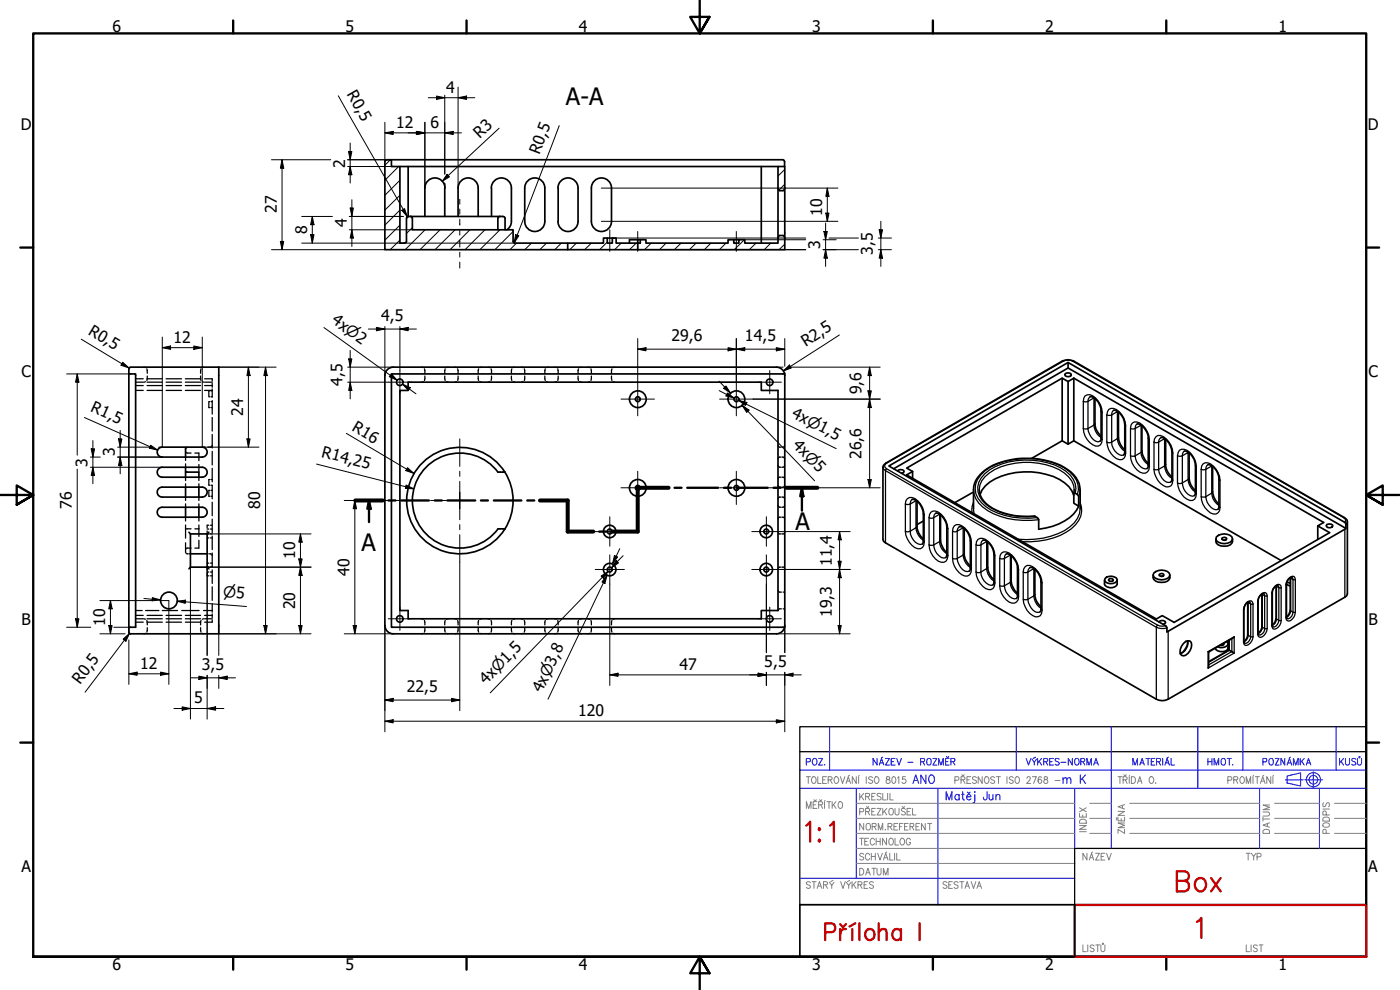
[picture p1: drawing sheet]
<svg xmlns="http://www.w3.org/2000/svg" width="420mm" height="297mm" viewBox="0 0 420 297" stroke-linecap="round" stroke-linejoin="round" font-family="sans-serif">
<defs><g id="words">
<g font-size="7.2">
<text x="169.8" y="31.4">A-A</text>
<text x="238.8" y="159.1">A</text>
<text x="108.5" y="165.4">A</text>
</g>
<g font-size="4.8">
<text x="33.7" y="9.6">6</text>
<text x="103.7" y="9.6">5</text>
<text x="173.7" y="9.6">4</text>
<text x="243.7" y="9.6">3</text>
<text x="313.7" y="9.6">2</text>
<text x="383.7" y="9.6">1</text>
<text x="103.9" y="28.2" transform="rotate(60 103.9 28.2)">R0,5</text>
<text x="133.9" y="27.8">4</text>
<text x="6.2" y="38.9">D</text>
<text x="118.9" y="38.3">12</text>
<text x="129.2" y="38.3">6</text>
<text x="144" y="41.6" transform="rotate(-43 144 41.6)">R3</text>
<text x="410.5" y="38.9">D</text>
<text x="161.9" y="46.6" transform="rotate(-69 161.9 46.6)">R0,5</text>
<text x="103.6" y="50.3" transform="rotate(-90 103.6 50.3)">2</text>
<text x="83.1" y="63.8" transform="rotate(-90 83.1 63.8)">27</text>
<text x="246.7" y="64.7" transform="rotate(-90 246.7 64.7)">10</text>
<text x="92.1" y="70.3" transform="rotate(-90 92.1 70.3)">8</text>
<text x="104.1" y="68.2" transform="rotate(-90 104.1 68.2)">4</text>
<text x="246.2" y="74.7" transform="rotate(-90 246.2 74.7)">3</text>
<text x="261.9" y="76.6" transform="rotate(-90 261.9 76.6)">3,5</text>
<text x="26.3" y="100.1" transform="rotate(31 26.3 100.1)">R0,5</text>
<text x="99.3" y="96.8" transform="rotate(36 99.3 96.8)">4x⌀2</text>
<text x="114.4" y="96.3">4,5</text>
<text x="52.1" y="102.8">12</text>
<text x="201.5" y="102.4">29,6</text>
<text x="223.6" y="102.4">14,5</text>
<text x="241.8" y="104.2" transform="rotate(-33 241.8 104.2)">R2,5</text>
<text x="6.4" y="113.1">C</text>
<text x="410.7" y="113.1">C</text>
<text x="102.7" y="115.7" transform="rotate(-90 102.7 115.7)">4,5</text>
<text x="258.6" y="118.3" transform="rotate(-90 258.6 118.3)">9,6</text>
<text x="27" y="123.4" transform="rotate(24 27 123.4)">R1,5</text>
<text x="73" y="124.8" transform="rotate(-90 73 124.8)">24</text>
<text x="237.3" y="125.2" transform="rotate(26 237.3 125.2)">4x⌀1,5</text>
<text x="105.4" y="129.1" transform="rotate(31 105.4 129.1)">R16</text>
<text x="34.5" y="137" transform="rotate(-90 34.5 137)">3</text>
<text x="96.3" y="137.1" transform="rotate(14 96.3 137.1)">R14,25</text>
<text x="237.7" y="133.7" transform="rotate(46 237.7 133.7)">4x⌀5</text>
<text x="258.6" y="137.7" transform="rotate(-90 258.6 137.7)">26,6</text>
<text x="26.3" y="140" transform="rotate(-90 26.3 140)">3</text>
<text x="21.6" y="152.8" transform="rotate(-90 21.6 152.8)">76</text>
<text x="78.1" y="152.8" transform="rotate(-90 78.1 152.8)">80</text>
<text x="88.6" y="167.8" transform="rotate(-90 88.6 167.8)">10</text>
<text x="104.9" y="172.8" transform="rotate(-90 104.9 172.8)">40</text>
<text x="249.6" y="169.8" transform="rotate(-90 249.6 169.8)">11,4</text>
<text x="88.6" y="182.8" transform="rotate(-90 88.6 182.8)">20</text>
<text x="249.6" y="185.2" transform="rotate(-90 249.6 185.2)">19,3</text>
<text x="6.4" y="187.4">B</text>
<text x="31.6" y="187.8" transform="rotate(-90 31.6 187.8)">10</text>
<text x="410.7" y="187.4">B</text>
<text x="42" y="200.6">12</text>
<text x="60.6" y="201">3,5</text>
<text x="203.9" y="201">47</text>
<text x="229.4" y="200.1">5,5</text>
<text x="24.1" y="205.6" transform="rotate(-53 24.1 205.6)">R0,5</text>
<text x="122" y="207.6">22,5</text>
<text x="145.9" y="205.7" transform="rotate(-46 145.9 205.7)">4x⌀1,5</text>
<text x="162.6" y="208.1" transform="rotate(-65 162.6 208.1)">4x⌀3,8</text>
<text x="58.2" y="211">5</text>
<text x="173.5" y="214.8">120</text>
<text x="6.4" y="261.7">A</text>
<text x="410.7" y="261.7">A</text>
<text x="33.7" y="290.9">6</text>
<text x="103.7" y="290.9">5</text>
<text x="173.7" y="290.9">4</text>
<text x="243.7" y="290.9">3</text>
<text x="313.7" y="290.9">2</text>
<text x="383.7" y="290.9">1</text>
</g>
<text font-size="4.6" x="66.9" y="179" transform="rotate(4 66.9 179)">⌀5</text>
</g></defs>
<g fill="none" stroke="#000" stroke-width=".3">
<path d="M117.2 47.9l-1.7 1.7M119.6 50l-4.1 4.1M120 58.6l-4.5 4.4M120 54.1l-4.5 4.5M235.5 55.3l-1.8 1.8M235.5 50.8l-2 2M120 72.1l-2.9 2.8M120 67.5l-4.5 4.6M120 63l-4.5 4.5M122.6 64.9l-.6 .6M123.8 68.3l-1.8 1.7M127.6 68.9l-6 6"/>
<path d="M132.1 68.9l-6.1 6M136.6 68.9l-6 6M141 68.9l-5.9 6M145.5 68.9l-5.9 6M150.1 68.9l-6.1 6M154 69.5l-5.5 5.4M155 72.9l-2 2M159.5 72.9l-2 2M164 72.9l-2 2M168.5 72.9l-2 2M173 72.9l-2 2M177.5 72.9l-2 2"/>
<path d="M182.2 72.6l-2.2 2.3M186.4 72.9l-1.9 2M190.9 72.9l-2 2M195.5 72.9l-2.1 2M199.9 72.9l-2 2M204.4 72.9l-2 2M208.9 72.9l-2 2M213.4 72.9l-2 2M217.9 72.9l-2 2M218.9 71.9l-.4 .4M223.4 71.9l-3.1 3M226.9 72.9l-2 2"/>
<path d="M231.3 72.9l-1.9 2M235.5 73.3l-1.7 1.6"/>
</g>
<g fill="none" stroke="#000" stroke-width=".38">
<path d="M40.7 117.1h2.3M40.7 114.7h2.3M40.7 115.7h2.3M40.7 113.7h2.3M43.2 110.2l.5 .1M43.7 114.5l-.5 .2M44.1 110.7l.1 1.3M44.1 117.1h4.6M44.1 114.7h4.6M44.1 115.7h4.6M44.1 113.7h4.6M44.2 112.8l-.1 1.4"/>
<path d="M49.8 117.1h4.7M49.8 114.7h4.7M49.8 115.7h4.7M49.8 113.7h4.7M55.6 117.1h4.6M55.6 114.7h4.6M55.6 115.7h4.6M55.6 113.7h4.6M60.2 113.7l.1 .5M60.2 112.8v.9M60.3 110.7l-.1 1.3M60.7 114.5l.5 .2"/>
<path d="M61.2 110.2l-.5 .1M61.4 113.7h2.3v.6M61.4 117.1h2.3M61.4 114.7h2.3M61.4 115.7h2.3M62.7 119h.3M63 117.3h-.3v1.6M63.4 119h.3M63.4 117.3h.3M63.7 116.7v2.5M63.7 115v1.2M126.5 110.2l.5 .1"/>
<path d="M127 114.5l-.5 .2M127.4 110.7l.1 1.3M127.5 112.8l-.1 1.4M133.5 112.8l.1 1.4M133.6 110.7l-.1 1.3M134 114.5l.5 .2M134.5 110.2l-.5 .1M136.5 110.2l.5 .1M137 114.5l-.5 .2M137.4 110.7l.1 1.3M137.5 112.8l-.1 1.4M143.5 112.8l.1 1.4"/>
<path d="M143.6 110.7l-.1 1.3M144 114.5l.5 .2M144.5 110.2l-.5 .1M146.5 110.2l.5 .1M147 114.5l-.5 .2M147.4 110.7l.1 1.3M147.5 112.8l-.1 1.4M153.5 112.8l.1 1.4M153.6 110.7l-.1 1.3M154 114.5l.5 .2M154.5 110.2l-.5 .1M156.5 110.2l.5 .1"/>
<path d="M157 114.5l-.5 .2M157.4 110.7l.1 1.3M157.5 112.8l-.1 1.4M163.5 112.8l.1 1.4M163.6 110.7l-.1 1.3M164 114.5l.5 .2M164.5 110.2l-.5 .1M166.5 110.2l.5 .1M167 114.5l-.5 .2M167.4 110.7l.1 1.3M167.5 112.8l-.1 1.4M173.5 112.8l.1 1.4"/>
<path d="M173.6 110.7l-.1 1.3M174 114.5l.5 .2M174.5 110.2l-.5 .1M176.5 110.2l.5 .1M177 114.5l-.5 .2M177.4 110.7l.1 1.3M177.5 112.8l-.1 1.4M183.5 112.8l.1 1.4M183.6 110.7l-.1 1.3M184 114.5l.5 .2M184.5 110.2l-.5 .1M55.7 137.1v1.1"/>
<path d="M55.7 139.2v1M55.7 135.4l.1 .3M55.9 135.8l1.4 .1M58.5 135.9h1.2v2.3M59.7 139.4v2.3M60.7 134.2h.8M62.7 120.6v1.7h.3M62.7 120.5h.3M63.4 120.5h.3M63.4 122.3h.3M63.4 134.1l-1 .1M63.7 133.7l-.1 .2"/>
<path d="M63.7 120.2v4.1M63.7 125.3v4M63.7 130.4v4M63.7 135.4v4.1M233.5 139.7l.1 .2M233.5 133.7l.1 .2M233.6 137.5l-.1 .2M233.7 134.1l.6 .1M234.3 137.1l-.6 .2M234.6 137.1l.6 .2M235.2 134.1l-.6 .1M235.4 137.5l.1 .2"/>
<path d="M235.5 133.7l-.1 .2M235.5 139.7l-.1 .2M55.7 158.7h.1M55.7 143.2v1M55.7 145.1v1.1M55.7 149.1v1.1M55.7 151.2v1M55.7 155.2v1.1M55.7 157.5v4M56 158.7h1.3M58.5 158.7h1.2M59.7 143.2v1"/>
<path d="M59.7 145.1v1.1M59.7 149.1v1.1M59.7 151.2v1M59.7 155.2v1.1M59.7 157.5v3.5M62.2 159.3v.9h.5M62.2 158.7h.5M62.7 147.2v1.7h.3M62.7 147.1h.3M62.7 157.6h-.5v.8M63 143.9h-.3v1.6l.3 .1M63.2 158.7h.5"/>
<path d="M63.2 157.6h.5M63.4 145.6h.3v4.1M63.4 147.1h.3M63.4 148.9h.3M63.4 143.9h.3M63.7 140.5v4.1M63.7 150.7v4M63.7 155.8v4M233.5 159.7l.1 .2M233.5 151.7l.1 .2M233.5 145.7l.1 .2M233.6 143.4l-.1 .3"/>
<path d="M233.6 155.4l-.1 .3M233.6 149.5l-.1 .2M233.7 140.1l.6 .1M233.7 152.1l.6 .1M233.7 146.1l.6 .1M234.3 143.2h-.6M234.3 155.2h-.6M234.3 149.1l-.6 .2M234.6 149.1l.6 .2M234.6 143.2h.6M234.6 155.2h.6M235.2 146.1l-.6 .1"/>
<path d="M235.2 140.1l-.6 .1M235.2 152.1l-.6 .1M235.4 149.5l.1 .2M235.4 143.4l.1 .3M235.4 155.4l.1 .3M235.5 159.7v.2M235.5 145.7l-.1 .2M235.5 151.7l-.1 .2M55.7 162.9l.1 3M55.8 164.7l-.1 .2M55.9 166.1l.6 .1M56.8 166.2h.3"/>
<path d="M57.3 164.5h-1.4M59.7 162.1v2.4h-1.2M62.2 170.2v.9M62.2 171.9v.9h.5M62.2 161.4h.5M62.2 171.6h.5M62.2 170.1h.5M62.2 169h.5M62.2 166.2h.3M62.9 166.2l.5 .1M63.2 160.2h.5M63.2 161.4h.5"/>
<path d="M63.2 171.6h.5M63.2 170.1h.5M63.2 172.8h.5M63.2 169h.5M63.6 166.4l.1 .3M63.7 160.8v4.1M63.7 165.9v4.1M63.7 171v4.1M63.7 176.1v4M233.5 177.2l.1 .2M233.6 170.4l-.1 .3M233.7 160.1l.6 .1"/>
<path d="M233.7 177.6l.8 .1M234.3 170.2h-.6M234.6 170.2h.7M235 177.7h.5M235.3 160.1l-.7 .1M235.5 170.4v.3M40.7 183.2h2M40.7 185.7h2.3M40.7 186.7h2.3M40.7 184.6h2.3M43.2 185.7l.5 .1M43.7 190l-.5 .2"/>
<path d="M43.7 183.2h4M44.1 186.2l.1 1.3M44.1 185.7h4.6M44.1 186.7h4.6M44.1 184.6h4.6M44.2 188.3l-.1 1.4M48.7 183.2h4.6M49.8 185.7h4.7M49.8 186.7h4.7M49.8 184.6h4.7M54.5 183.2h5.3M55.6 185.7h4.6"/>
<path d="M55.6 186.7h4.6M55.6 184.6h4.6M60.2 188.3l.1 1.4M60.2 186.7v.8M60.3 186.2l-.1 .5M60.7 190l.5 .2M61.1 183.2h2.6M61.2 185.7l-.5 .1M61.4 185.7h2.3M61.4 184.6h2.3M63.7 181.2v2.5M63.7 184.2v1.1"/>
<path d="M63.7 186v.7h-2.3M126.5 185.7l.5 .1M127 190l-.5 .2M127.4 186.2l.1 1.3M127.5 188.3l-.1 1.4M133.5 188.3l.1 1.4M133.6 186.2l-.1 1.3M134 190l.5 .2M134.5 185.7l-.5 .1M136.5 185.7l.5 .1M137 190l-.5 .2M137.4 186.2l.1 1.3"/>
<path d="M137.5 188.3l-.1 1.4M143.5 188.3l.1 1.4M143.6 186.2l-.1 1.3M144 190l.5 .2M144.5 185.7l-.5 .1M146.5 185.7l.5 .1M147 190l-.5 .2M147.4 186.2l.1 1.3M147.5 188.3l-.1 1.4M153.5 188.3l.1 1.4M153.6 186.2l-.1 1.3M154 190l.5 .2"/>
<path d="M154.5 185.7l-.5 .1M156.5 185.7l.5 .1M157 190l-.5 .2M157.4 186.2l.1 1.3M157.5 188.3l-.1 1.4M163.5 188.3l.1 1.4M163.6 186.2l-.1 1.3M164 190l.5 .2M164.5 185.7l-.5 .1M166.5 185.7l.5 .1M167 190l-.5 .2M167.4 186.2l.1 1.3"/>
<path d="M167.5 188.3l-.1 1.4M173.5 188.3l.1 1.4M173.6 186.2l-.1 1.3M174 190l.5 .2M174.5 185.7l-.5 .1M176.5 185.7l.5 .1M177 190l-.5 .2M177.4 186.2l.1 1.3M177.5 188.3l-.1 1.4M183.5 188.3l.1 1.4M183.6 186.2l-.1 1.3M184 190l.5 .2"/>
<path d="M184.5 185.7l-.5 .1M233.6 182.9l-.1 .3M234.5 182.7h-.8M235 182.7h.5"/>
</g>
<g fill="none" stroke="#000" stroke-width=".51">
<path d="M116 48l-.5 .5v26.4h54.9M116 47.9h1.5v2.1h2.5v22.9h1.5M117.5 47.9h117.4l.6 .5v1.6M120 50h113.5M122.5 50v14.9M133.5 56.4v8.5M133.5 56.4a3 3 0 0 0-3-3 3 3 0 0 0-3 3v8.5M147.4 56.4a3 3 0 0 1 3.1-3 3 3 0 0 1 3 3v10M147.5 56.4v8.5M167.4 56.4a3 3 0 0 1 3.1-3 3 3 0 0 1 3 3v10M167.5 56.4v10M228.5 50v22.9"/>
<path d="M233.5 56.4v-6.4h2v6.4M233.5 56.4l.5 .8h1l.5-.8M233.5 56.4v15.1M235.5 56.4v15.1M122 65.5v6.9l-.5 .5M122.5 64.9h28.4l.5 .2 .2 .4v3.4M122.5 64.9l-.5 .5M123.2 64.9l.5 .5M123.8 65.5v3.4h30.2v3.5l.5 .5M137.5 64.9v-8.5a3 3 0 0 1 3-3 3 3 0 0 1 3 3v8.5M150.1 64.9l-.5 .2-.2 .4v3.4M153.5 66.4l-.4 1.5-1 1.1"/>
<path d="M154.5 72.9h15.9M157.5 66.4v-10a3 3 0 0 1 3-3 3 3 0 0 1 3 3v10M157.5 66.4a3 3 0 0 0 3 3.1 3 3 0 0 0 3-3.1M167.4 66.4a3 3 0 0 0 3.1 3.1 3 3 0 0 0 3-3.1M177.5 66.4v-10a3 3 0 0 1 3-3 3 3 0 0 1 3 3v10M177.5 66.4a3 3 0 0 0 3 3.1 3 3 0 0 0 3-3.1M182.2 71.4h1.6M191.4 71.9v3M192.2 71.9h-3.3v1M220.2 71.9h1.5M233.5 71.5v1.4h-10v-1h-1.8v1h-1.5v-1h-1.7v1h-24.6v-1h-1.7v1h-7.3v-1.5h-1.1v1.5h-1.6v-1.5h-1.1v1.5h-10.7v2h21M233.5 71.5l.1-.5 .4-.3h1l.4 .3 .1 .5"/>
<path d="M235.5 71.5v3.4h-44.1M38.7 112.2v76M39.2 110.2h26.5v80h-26.6l-.4-.3v-1.7h2v-76h-2v-1.5l.4-.5M122.5 114.7h106v2.4h5v66.1h-5v2.5h-106v-2.5h-2.5v-66.1h2.5zM233 110.2h-115a2.51 2.51 0 0 0-2.5 2.5v75M233 110.2a2.51 2.51 0 0 1 2.5 2M235.5 112.2h-118v76h118M235.5 112.2v75.5M318.8 113.5v18.8M319.8 112.1l1.2-.2 .4 .3 .1 .4a1.17 1.17 0 0 1-2-.2zM320.5 108.8v1.6M320.5 114.5v18.8"/>
<path d="M322.3 113.5l-1.8 1-1.7-1-46.7 26.9 1.8 1.1M322.3 113.5l75 43.3-1.8 1 3.5 2-46.6 26.9-3.6-2-1.8 1-74.9-43.2 1.8-1M322.3 113.5v18.8M327.2 119a3.2 3.2 0 0 1 2.9 2.6l.4 1.7v8.6l-.4 .5M328.6 119.6v7.6a5.2 5.2 0 0 0 1.9 3.7M47.8 134.4l.9-.2h12a1.49 1.49 0 0 1 1.5 1.5 1.49 1.49 0 0 1-1.5 1.4h-12a1.49 1.49 0 0 1-1.4-1 1.49 1.49 0 0 1 .5-1.7zM56.2 134.2l-.5 .5v2.4M265.2 139.5l.6-.5 53-30.7a3.9 3.9 0 0 1 3.4 0l81.3 47 .8 .8 .1 22.1-.2 .5-53.6 31.1a3.8 3.8 0 0 1-3.6 0l-81.8-47.4-.2-.6v-21.6zM266.8 139.8l53.7-31 83 47.9 .4 .6v1.2l-53.7 31.1v-1.2l-.4-.6zM309.6 137.5l9.2-5.2 1.7 1 1.8-1 62.2 35.9M334.2 123.1a4.1 4.1 0 0 1 3.4 4.3v8.1l-.4 1M335.7 123.6v7.6a5.2 5.2 0 0 0 1.9 3.8"/>
<path d="M341.3 127.2a4.3 4.3 0 0 1 3.3 4.2v8.6l-.3 .6M342.7 127.7v7.6a6 6 0 0 0 1.9 3.8M348.4 131.3a3.2 3.2 0 0 1 2.9 2.5l.4 1.7v8.2l-.4 .9M349.8 131.8v7.6a4.9 4.9 0 0 0 1.9 3.7M355.4 135.4a3.3 3.3 0 0 1 3 2.5l.4 1.7v8.2l-.3 .9M356.9 135.9v7.6a5 5 0 0 0 1.9 3.7M362.5 139.4a4.1 4.1 0 0 1 3.3 4.3v8.6l-.3 .5M363.9 139.9v7.7a6 6 0 0 0 1.9 3.7M47.8 140.5l.9-.3h12a1.49 1.49 0 0 1 1.5 1.5 1.49 1.49 0 0 1-1.5 1.5h-12a1.49 1.49 0 0 1-1.4-1.1 1.49 1.49 0 0 1 .5-1.6zM47.8 152.5l.9-.3h12a1.49 1.49 0 0 1 1.5 1.5 1.49 1.49 0 0 1-1.5 1.5h-12a1.49 1.49 0 0 1-1.4-1 1.49 1.49 0 0 1 .5-1.7zM47.8 146.5l.9-.3h12a1.49 1.49 0 0 1 1.5 1.4 1.49 1.49 0 0 1-1.5 1.5h-12a1.49 1.49 0 0 1-1.4-1 1.49 1.49 0 0 1 .5-1.6zM55.7 140.2v1.5h4v1.5"/>
<path d="M55.7 141.7v1.5M55.7 146.2v2.9M55.7 152.2v3M56.7 159.7l.4 .5v10M59.7 146.2v2.9M59.7 152.2v3M62.7 159.7l-.5 .5h-5.1M149.4 158.7h2.2M149.4 141.7h2.2M149.5 141.7a14.3 14.3 0 0 0-21.1-2.1 14.3 14.3 0 0 0 0 21.2 14.3 14.3 0 0 0 21.1-2.1M268.2 140.6l52.3-30.2 83.4 48.1M269.4 141.3a1.23 1.23 0 0 1 1.9 .2l-.7 .5"/>
<path d="M273.7 149.8a3.2 3.2 0 0 1 3 2.6l.4 1.7v8.1l-.3 1M273.9 141.5v2M275.2 150.4v7.6a5.2 5.2 0 0 0 1.9 3.7M277.1 156.3l-1.9 1.1M280.9 154a1.78 1.78 0 0 1 1.8 .9 5.2 5.2 0 0 1 1.5 3.3v8.2l-.4 .9M282.3 154.5v7.5a6 6 0 0 0 1.9 3.8M287.9 158a3.2 3.2 0 0 1 2.9 2.6l.4 1.6v8.7l-.3 .5M289.4 158.5v7.7a5.2 5.2 0 0 0 1.8 3.6M292.2 152.6v-5.7a8.3 8.3 0 0 1 4.7-6.7 24.9 24.9 0 0 1 22.4 0 8.2 8.2 0 0 1 4.9 6.7v5.7M292.2 147.6l-5.6 3.2M293.9 146.9a7.3 7.3 0 0 0 4.9 6.1 23 23 0 0 0 11.8 1.9l1 .7 .1 .3v2.9a16.3 16.3 0 0 0 11.4-5.7l.6-1.2M294.1 148.4a9.2 9.2 0 0 1 6.4-5.5 21.5 21.5 0 0 1 19 2l1.3 1.1 .9 1.3 .6 1.3"/>
<path d="M322.3 148l.1-.1a1.53 1.53 0 0 1 1.3 1.1v2.9l-1.4-.9zM322.4 146.9l-.1 1.2M395.5 157.8v4M398.3 157.3a1.14 1.14 0 0 1 1.7 .5 1.11 1.11 0 0 1-1.1 .6 1.11 1.11 0 0 1-.9-.7zM57.1 166.2h5.1M62.2 160.2v10h-5.1l-.4 .5M62.2 170.2l.5 .5M295 162.1a3.3 3.3 0 0 1 2.9 2.5l.4 1.8v8.1l-.3 1M296.4 162.6v7.6a5.2 5.2 0 0 0 1.9 3.8M302.1 166.2a4.3 4.3 0 0 1 3.3 4.2v8.6l-.3 .6M303.5 166.7v7.6a6 6 0 0 0 1.9 3.7M309.1 170.3a3.2 3.2 0 0 1 2.9 2.5l.4 1.7v8.6l-.3 .5"/>
<path d="M310.6 170.8v7.6a5.2 5.2 0 0 0 1.8 3.7M331.5 174v1.2a2.19 2.19 0 0 0 3.8 0v-1.2M332 173.2a2.43 2.43 0 0 1 3.3 .7 2.13 2.13 0 0 1-3.8 .3l.1-.5zM332.7 173.8a.86 .86 0 0 1 1.4 .2 .94 .94 0 0 1-1.4 .1zM346.1 172.5a1.72 1.72 0 0 0 1.6 2.2 2.79 2.79 0 0 0 3.4-1.4v-.8M346.3 171.9a3.5 3.5 0 0 1 4.6 0l.2 .6a2.44 2.44 0 0 1-3.4 1.3l-1.4-.7-.2-.6zM347.9 172.3l.9-.2 .5 .4-.2 .3-.4 .2-.8-.4zM348.4 172.9h.5M364.9 161.7a1.63 1.63 0 0 0 1.6 2.1 2.79 2.79 0 0 0 3.4-1.3v-.8M365.1 161.1a3.5 3.5 0 0 1 4.6 0l.2 .6a2.44 2.44 0 0 1-3.4 1.3l-1.4-.8zM366.7 161.5a.91 .91 0 0 1 1.5 .2 .95 .95 0 0 1-1.6 .1zM367.2 162h.5"/>
<path d="M378.7 178.2v9.8a2.55 2.55 0 0 1-1.1 2M379.3 178.1a2.1 2.1 0 0 0-1.7 2.1v9.8l.2 .5M383 175.8v9.7a2.55 2.55 0 0 1-1.2 2M383.5 175.6a2.34 2.34 0 0 0-1.7 2.2v9.8l.2 .5M386.1 175.2l1.1 .6M386.3 174.5l.9 .5M387.2 173.3v9.8a3.1 3.1 0 0 1-1.1 2M387.7 173.2a2.14 2.14 0 0 0-1.6 2.1v9.9l.2 .4M115.5 187.7a2.51 2.51 0 0 0 2.5 2.5h115M235.5 188.2a2.51 2.51 0 0 1-2.5 2M235.5 187.7v.5M347.9 186.6a1.17 1.17 0 0 1 1.9 .2l-.7 .5"/>
<path d="M355.2 193l.7-.5 1.2-.2a2.55 2.55 0 0 1-.5 3.7l-.7 .6-.7 .2-.6-.2a2.48 2.48 0 0 1 .6-3.6zM356.4 192.3a4.2 4.2 0 0 1-2.2 3.8M362.6 195.5l.1 .1M367.3 193l-.1 .5-.9 .1M368.1 192.5l.4 .4v.5a2.33 2.33 0 0 1-3.1 .6M368.6 193.2v1.2a2.02 2.02 0 0 1-3.1 .9l-.6-.4-.2-.4M368.8 192.1v3l-6.1 3.5M368.8 195.1l1.6 .8M370.4 191.1l-7.7 4.5-.1 4.9M374.5 180.7v9.7a2.31 2.31 0 0 1-1.2 2M375 180.6a2.1 2.1 0 0 0-1.7 2.1v9.8l.2 .5"/>
<circle cx="120" cy="114.7" r=".98"/>
<circle cx="191.4" cy="119.8" r=".73"/>
<circle cx="191.4" cy="119.8" r="2.51"/>
<circle cx="221" cy="119.8" r=".73"/>
<circle cx="221" cy="119.8" r="2.51"/>
<circle cx="231" cy="114.7" r=".98"/>
<circle cx="138" cy="150.2" r="16"/>
<circle cx="183" cy="159.5" r=".73"/>
<circle cx="183" cy="159.5" r="1.87"/>
<circle cx="191.4" cy="146.4" r=".73"/>
<circle cx="191.4" cy="146.4" r="2.51"/>
<circle cx="221" cy="146.4" r=".73"/>
<circle cx="221" cy="146.4" r="2.51"/>
<circle cx="230" cy="159.5" r=".73"/>
<circle cx="230" cy="159.5" r="1.87"/>
<circle cx="183" cy="170.9" r=".73"/>
<circle cx="183" cy="170.9" r="1.87"/>
<circle cx="230" cy="170.9" r=".73"/>
<circle cx="230" cy="170.9" r="1.87"/>
<circle cx="50.7" cy="180.2" r="2.51"/>
<circle cx="120" cy="185.7" r=".98"/>
<circle cx="231" cy="185.7" r=".98"/>
</g>
<g fill="none" stroke="#000" stroke-width=".38">
<path d="M318.8 108.3l.3 .1-53 30.6M319.1 108.4a3.4 3.4 0 0 1 2.8 0M321.9 108.4l81.6 46.9M322.2 108.3l-.3 .1M327.2 119l-.6 .8-.1 .6M328.3 119.3l-1.8 1.1M328.4 119.4l-.1 8.2M265.8 139h.3M266.1 139l-.6 .8 .6 .8M325.1 128.6a5.9 5.9 0 0 0 3.7 5.2 1.65 1.65 0 0 0 2-1.9M325.1 120.4a1.73 1.73 0 0 1 .8-1.8 1.73 1.73 0 0 1 2.1 .2 6.2 6.2 0 0 1 2.8 4.9M325.1 128.6h1.4a4.3 4.3 0 0 0 3.1 4l.5-.2"/>
<path d="M325.1 120.4h1.4M325.1 120.4v8.2M326.5 120.4v8.2l1.8-1M328.3 127.6a4.8 4.8 0 0 0 2.2 3.6M328.6 127.2l-.3 .4M330.5 123.3l.3 .4M330.5 131.4l.3 .5M330.8 123.7v8.2M332.2 132.6a5.9 5.9 0 0 0 3.7 5.3 1.63 1.63 0 0 0 1.9-2M332.2 124.5l.2-.9a1.66 1.66 0 0 1 2.6-.7 6.2 6.2 0 0 1 2.8 4.8M332.2 132.6l.4 .2 1-.2a4.1 4.1 0 0 0 3 4l.6-.1M332.2 124.5h1.4"/>
<path d="M332.2 124.5v8.1M333.6 124.5l1.7-1v8.1M333.6 124.5v8.1l1.7-1M334.2 123.1l-.5 .8-.1 .6M335.3 131.6a4.9 4.9 0 0 0 2.3 3.8M335.3 123.4h.1M335.7 131.2l-.4 .4M337.6 127.4l.2 .3M337.6 135.5l.2 .4M337.8 127.7v8.2M339.3 136.8a5.7 5.7 0 0 0 3.7 5.2 1.7 1.7 0 0 0 1.9-2M339.3 128.6l.1-1a1.66 1.66 0 0 1 2.7-.7 6.4 6.4 0 0 1 2.8 5"/>
<path d="M339.3 136.8h1.4a4.3 4.3 0 0 0 3 3.9l.6-.1M339.3 128.6h1.4M339.3 128.6v8.2M340.7 128.6l1.8-1v8.1M340.7 128.6v8.2l1.8-1.1M341.3 127.2l-.4 .3-.2 1.1M342.5 135.7a4.5 4.5 0 0 0 2.1 3.7M342.5 127.5v.1M342.7 135.3l-.2 .4M344.6 131.4l.3 .5M344.6 139.6l.3 .4M344.9 131.9v8.1"/>
<path d="M346.3 132.6a1.74 1.74 0 0 1 .9-1.8 1.74 1.74 0 0 1 2 .2 6.2 6.2 0 0 1 2.8 4.9M346.3 132.6l.5 .2 .9-.2M346.3 132.6v8.2M347.7 132.6l1.8-1v8.2M347.7 132.6v8.2l1.8-1M348.4 131.3l-.6 .8-.1 .5M349.5 139.8a4.6 4.6 0 0 0 2.2 3.7M349.5 131.6h.1M349.8 139.4l-.3 .4M351.7 135.5l.3 .4M352 135.9v8.2M353.4 136.8l.2-1a1.66 1.66 0 0 1 2.6-.7 6.2 6.2 0 0 1 2.8 4.9"/>
<path d="M353.4 136.8h1.4M353.4 136.8v8.1M354.8 136.8l1.8-1.1v8.2M354.8 136.8v8.1l1.8-1M355.4 135.4l-.5 .7-.1 .7M356.6 135.7h.1M358.8 139.6l.2 .4M362.5 139.4l-.4 .3-.2 1.1M363.7 139.7h.1M265 140.2l.2 .6 .5 .4M265.7 141.2l81.3 47v21.6M265.7 141.2v21.7"/>
<path d="M266.1 140.6l-.4 .6M266.1 140.6l81.3 47M271.7 151.2a1.77 1.77 0 0 1 .9-1.8 1.77 1.77 0 0 1 2 .2 6.2 6.2 0 0 1 2.8 4.9M271.7 159.4a5.9 5.9 0 0 0 3.8 5.2h.7l.7-.3 .3-.7 .2-.9M271.7 159.4l.5 .2 1-.2M271.7 151.2h1.5M271.7 151.2v8.2M273.2 159.4a4.1 4.1 0 0 0 3 4l.6-.2M273.2 151.2l1.7-1v8.2M273.2 151.2v8.2M273.7 149.8l-.3 .4-.2 1M274.9 150.2h.1"/>
<path d="M274.9 158.4a4.9 4.9 0 0 0 2.2 3.7M274.9 158.4l-1.7 1M275.2 158l-.3 .4M277.1 154.1l.3 .4M277.4 154.5v8.2M278.8 155.3a1.72 1.72 0 0 1 .8-1.8 1.72 1.72 0 0 1 2 .2 6.4 6.4 0 0 1 2.9 4.9M278.8 155.3l.5 .2 .9-.2M278.8 155.3v8.2M280.2 155.3v8.2l1.8-1M280.9 154l-.4 .3-.3 1M282 154.2v.1M282 154.3v8.2"/>
<path d="M282 154.3l-1.8 1M284.2 158.2l.3 .4M284.5 158.6v8.1M285.9 159.4a1.69 1.69 0 0 1 .8-1.8 1.69 1.69 0 0 1 2 .2 6 6 0 0 1 2.8 4.9M285.9 159.4l.4 .2 1-.2M285.9 159.4v8.2M287.3 159.4v8.2l1.8-1.1M287.9 158l-.6 .8v.6M289.1 158.3v.1M289.1 158.4v8.1M289.1 158.4l-1.8 1M292.2 146.9a7.4 7.4 0 0 0 4.2 6.3 23.4 23.4 0 0 0 15.3 2.7"/>
<path d="M292.2 152.6l.2 1.6M292.2 150.7l-.4 1.1-.1 2M293.9 146.9a6.2 6.2 0 0 1 3-5 21.3 21.3 0 0 1 22.5 0 6.3 6.3 0 0 1 3 5M322.7 148a6.9 6.9 0 0 0-4.4-7.6 22.8 22.8 0 0 0-21.4 .6 6.8 6.8 0 0 0-3.4 6.5 8.4 8.4 0 0 0 5.8 5.8 23.6 23.6 0 0 0 11.3 1.6M323.3 148.4a6.1 6.1 0 0 0-2.3-6.9 22.9 22.9 0 0 0-19.8-3 12.8 12.8 0 0 0-7.8 5.4 5.7 5.7 0 0 0 1.1 6.9 19 19 0 0 0 14.4 4.7l2.4-.2M324.2 146.9l-.5 2.1M324.2 152.6a9 9 0 0 1-6.7 7.5 24.4 24.4 0 0 1-11.9 1.7M324.2 150.7a6.6 6.6 0 0 1-2.7 8 22 22 0 0 1-14.6 3.8M346.3 140.8a5.9 5.9 0 0 0 3.7 5.3 1.66 1.66 0 0 0 2-2M346.3 140.8h1.4a4.1 4.1 0 0 0 3.1 4l.5-.2M351.7 143.7l.3 .4M353.4 144.9a6.1 6.1 0 0 0 3.7 5.3 1.63 1.63 0 0 0 1.9-2"/>
<path d="M353.4 144.9l.4 .2 1-.2a4.1 4.1 0 0 0 3.1 4l.6-.2M356.6 143.9a4.9 4.9 0 0 0 2.2 3.7M356.9 143.5l-.3 .4M358.8 147.8l.2 .4M359 140v8.2M360.5 140.8h1.4M360.5 140.8l.1-.9a1.67 1.67 0 0 1 2.7-.7 6.4 6.4 0 0 1 2.8 4.9M360.5 140.8v8.2M361.9 140.8l1.8-1v8.1M361.9 140.8v8.2l1.8-1.1M363.7 147.9a4.5 4.5 0 0 0 2.1 3.8M363.9 147.6l-.2 .3"/>
<path d="M365.8 143.7l.3 .4M365.8 151.9l.3 .4M366.1 152.3a1.77 1.77 0 0 1-.8 1.8 1.77 1.77 0 0 1-2-.2 6.2 6.2 0 0 1-2.8-4.9h1.4a4.3 4.3 0 0 0 3 4l.6-.2M366.1 144.1v8.2M403.2 155.3l.5 .5 .2 .5-.4 .4M403.6 158.8v20.4M404.4 156.5l-.5 .8M277.1 162.2l.3 .5M278.8 163.5a5.7 5.7 0 0 0 3.7 5.2h.8l.6-.3 .6-1.7M278.8 163.5h1.4a4.1 4.1 0 0 0 3.1 3.9l.5-.1M282 162.5a4.3 4.3 0 0 0 2.2 3.7M282.3 162l-.3 .5"/>
<path d="M284.2 166.4l.3 .3M285.9 167.6a5.9 5.9 0 0 0 3.7 5.2 1.65 1.65 0 0 0 1.9-1.9M285.9 167.6h1.4a4.1 4.1 0 0 0 3 3.9l.6-.1M289.1 166.5a4.8 4.8 0 0 0 2.1 3.7M289.4 166.2l-.3 .3M291.2 162.2l.3 .5M291.2 170.4l.3 .5M291.5 162.7v8.2M292.9 163.5l.2-1a1.74 1.74 0 0 1 2.7-.7 6.2 6.2 0 0 1 2.8 4.9M292.9 171.6a5.9 5.9 0 0 0 3.8 5.3 1.63 1.63 0 0 0 1.9-2M292.9 163.5h1.5M292.9 171.6l.5 .2 1-.2a4.1 4.1 0 0 0 3 4l.6-.1"/>
<path d="M292.9 163.5v8.1M294.4 163.5l1.7-1v8.1M294.4 163.5v8.1l1.7-1M295 162.1l-.6 .8v.6M296.1 162.4h.1M296.1 170.6a4.9 4.9 0 0 0 2.2 3.8M296.4 170.2l-.3 .4M298.3 166.4l.3 .3M298.3 174.5l.3 .4M298.6 166.7v8.2M300 167.6l.2-1a1.66 1.66 0 0 1 2.6-.7 6.4 6.4 0 0 1 2.9 5M300 175.8a5.7 5.7 0 0 0 3.7 5.2 1.7 1.7 0 0 0 2-2"/>
<path d="M300 167.6h1.4M300 175.8h1.4a4.3 4.3 0 0 0 3.1 3.9l.6-.1M300 167.6v8.2M301.4 167.6l1.8-1.1v8.2M301.4 167.6v8.2l1.8-1.1M302.1 166.2l-.4 .3-.3 1.1M303.2 166.5h.1M303.2 174.7a4.5 4.5 0 0 0 2.2 3.7M303.5 174.3l-.3 .4M305.4 170.4l.3 .5M305.4 178.6l.3 .4M305.7 170.9v8.1"/>
<path d="M307.1 171.6l.4 .2 1-.2M307.1 171.6a1.74 1.74 0 0 1 .9-1.8 1.74 1.74 0 0 1 1.9 .2 6.2 6.2 0 0 1 2.8 4.9l-.3-.4M307.1 171.6v8.2M308.5 171.6l1.8-1v8.2M308.5 171.6v8.2l1.8-1M309.1 170.3l-.6 .8v.5M310.3 170.5v.1M310.3 178.8a4.8 4.8 0 0 0 2.1 3.7M310.6 178.4l-.3 .4M312.7 174.9v8.2M378.7 178.2l.1 10M378.8 178.2l.7 .6v9.8"/>
<path d="M379.3 178.1l.2 .7h.8M380.3 178.8l-.4-1a2.48 2.48 0 0 0-2.5 2.7M380.3 178.8v9.8M381.7 178v9.8M381.8 177.8l-.1 .2M383 175.8l.1 9.9M383.1 175.7v.2l.7 .4v9.9M383.5 175.6l.3 .7h.7M384.5 176.3l-.1-.5-.3-.4a1.89 1.89 0 0 0-2.3 1.9l-.1 .7M384.5 176.3v9.9M386 175.5v9.8M386.1 175.3l-.1 .2"/>
<path d="M387.2 173.3l.1 10M387.3 173.3l.7 .6v9.8l-.7-.4M387.7 173.2l.3 .7h.7M388.7 173.9l-.3-.9a2.38 2.38 0 0 0-2.4 2.5M388.7 173.9v9.8M312.4 182.7l.3 .4M312.7 183.1a1.7 1.7 0 0 1-.7 1.8 1.7 1.7 0 0 1-2.1-.2 6 6 0 0 1-2.8-4.9h1.4a4.1 4.1 0 0 0 3 4l.6-.2M349.8 187.8h-1.7l-.7-.2-.4 .6a4.5 4.5 0 0 0 3.2 .2M350.6 189.4v20.4M356.5 192.3a3.5 3.5 0 0 1-2.3 3.8M362.6 195.5l7.8-4.4v4.8l-7.8 4.6zM368.9 192v3.1l-6.2 3.6"/>
<path d="M369.7 191.6v3.9l-7 4M373.2 182.9v9.7M373.3 192.5l-.1 .1M373.3 182.7l-.1 .2M374.5 180.7l.1 9.9M374.5 190.4l.1 .2M374.6 190.6a2.33 2.33 0 0 1-1.2 2M374.6 180.6v.2l.7 .4v9.9M374.6 190.6l.7 .5M375 180.6l.3 .6h.7M375.3 191.1a1.93 1.93 0 0 1-1.8 1.9M375.3 191.1h.7"/>
<path d="M376 191.1a2.47 2.47 0 0 1-2.4 2.5l-.4-1M376 181.2l-.4-.9a2.36 2.36 0 0 0-2.4 2.6M376 181.2v9.9M377.4 180.5v9.7M377.6 190l-.2 .2M377.6 180.2l-.2 .3M378.7 188l.1 .2M378.8 188.2a2.22 2.22 0 0 1-1.2 1.9M378.8 188.2l.7 .4M379.5 188.6h.8M379.5 188.6a1.73 1.73 0 0 1-1.7 1.9M380.3 188.6a3.1 3.1 0 0 1-2 2.6l-.7-.4-.2-.6"/>
<path d="M381.8 187.6l-.1 .2M383 185.5l.1 .2M383.1 185.7a2.22 2.22 0 0 1-1.3 2M383.1 185.7l.7 .5M383.8 186.2a1.94 1.94 0 0 1-1.8 1.9M383.8 186.2h.7M384.5 186.2a2.38 2.38 0 0 1-2.4 2.5l-.4-.9M386.1 185.2l-.1 .1M387.2 183.1l.1 .2M387.3 183.3a2.22 2.22 0 0 1-1.2 1.9M388.7 183.7a2.81 2.81 0 0 1-1.9 2.7l-.8-.5v-.6M388.7 183.7h-.7a1.83 1.83 0 0 1-1.7 1.9"/>
</g>
<g fill="none" stroke="#000" stroke-width=".7">
<path d="M106.6 150.2h8.3M110.7 150.2l.6 2.4h-1.1zM110.7 150.2v6.4M116.6 150.2h2.1M120.5 150.2h8.2M130.5 150.2h2.1M134.3 150.2h8.3M144.3 150.2h2.1M148.2 150.2h8.3M158.2 150.2h2.1M162.1 150.2h8.3v9.3h7.7M179.8 159.5h2.1"/>
<path d="M200.7 146.4h-9.3v13.1h-7.8M202.4 146.4h2.1M206.2 146.4h9.3M217.3 146.4h2.1M221.1 146.4h9.3M232.2 146.4h2.1M236 146.4h9.3M240.7 146.4l.4 2.5h-.9zM240.7 146.4v6.8"/>
</g>
<path d="M106.6 150.2h8.3M162.1 150.2h8.3v9.3h7.7M200.7 146.4h-9.3v13.1h-7.8M236 146.4h9.3" fill="none" stroke="#000" stroke-width="1.2"/>
<g fill="#000">
<path d="M110.7 150.2l.6 2.4h-1.1z" fill-rule="evenodd"/>
<path d="M240.7 146.4l.4 2.5h-.9z" fill-rule="evenodd"/>
</g>
<g fill="none" stroke="#000" stroke-width=".7">
<path d="M70 6.1v3.9M140 6.1v3.9M210 0v10l-2.9-4.9h5.8l-2.9 4.9 2.9-4.9M280 6.1v3.9M350 6.1v3.9M6.1 74.3h3.9M410 74.3h3.9M0 148.5h10l-5-2.8v5.7l5-2.9-5 2.9M420 148.5h-10l5-2.8v5.7l-5-2.9 5 2.9M6.1 222.8h3.9M410 222.8h3.9M10 287.1v-277.1h400v277.1h-400h400"/>
<path d="M70 287.1v3.8M140 287.1v3.8M212.9 292l-2.9-4.9 2.9 4.9h-5.8l2.9-4.9v9.9M280 287.1v3.8M350 287.1v3.8"/>
</g>
<!-- layer: 3_TUCNA -->
<g fill="none" stroke="#c00" stroke-width=".7">
<path d="M242 247.7l1.1-1.1v5.9M245.9 248.5l.2 .3-.2 .3-.2-.3zM245.9 252l.2 .3-.2 .2-.2-.2zM249.1 247.7l1.2-1.1v5.9M247.6 279.7h2l.7-.3a1.41 1.41 0 0 0 .3-1.4 1.41 1.41 0 0 0-1-1h-2v5.1M252.2 277.3l.8 .9 .9-.9M252.2 278.8v3.3M253.9 278.8a1.4 1.4 0 0 0-1.7 1.3M255.8 278.8v3.3M256.7 277l-1.7 1M257.9 277v5.1M260.3 278.9a1.65 1.65 0 0 1 2.2 1 1.65 1.65 0 0 1-1.1 2.2 1.7 1.7 0 0 1-1.8-1.2 1.7 1.7 0 0 1 .7-2z"/>
<path d="M263.7 279.7l.7-.8 .4-.1 1.1 .1 .2 3.2M263.7 277v5.1M270.4 279.4a1.44 1.44 0 0 0-1.9-.5 1.44 1.44 0 0 0-.7 1.8 1.38 1.38 0 0 0 1 1.3 1.38 1.38 0 0 0 1.6-.6M270.4 278.8v3.3M276 277v5.1M353.2 264.3h2.3a1.44 1.44 0 0 0 1.3-1.5 1.44 1.44 0 0 0-1.3-1.4h-2.3v6h2.3a1.61 1.61 0 0 0 1.4-1.5 1.61 1.61 0 0 0-1.4-1.6M359.2 276.6l1.4-1.2v6M359.4 263.7a1.74 1.74 0 0 1 2 .1 1.74 1.74 0 0 1 .5 1.9 1.73 1.73 0 0 1-2 1.7 1.73 1.73 0 0 1-1.3-2.2l.2-.9zM363.5 263.4l2.8 4M366.3 263.4l-2.8 4M410 271.4v15.7h-87.5v-15.6h87.5"/>
</g>
<!-- layer: 8_TEXTY -->
<g fill="none" stroke="#00f" stroke-width=".32">
<path d="M249 218v13.1M305 218v13.1M333.5 218v36.6M359.5 218v18.5M373 218v13.1M401 218v13.1M240 231.1h170M240 236.5h170M242 228.6l1-.1 .1-.7-1.1-.2v1.9M244.2 227.6a.99 .99 0 0 1 1.1 .8 .99 .99 0 0 1-.6 1.1 1.05 1.05 0 0 1-1-.7 1.05 1.05 0 0 1 .5-1.2zM245.7 227.6h1.2l-1.2 1.9h1.2M247.5 229.3l.1 .2"/>
<path d="M257 236.6v27M263.2 227.6v1.9l-1.2-1.9v1.9M263.9 229.5l.6-1.9 .7 1.9M264.2 228.9h.8M264.9 227.2l-.4 .2M265.7 227.6h1.3l-1.3 1.9h1.3M267.5 228.5h.7M268.6 227.6h-1.1v1.9h1.1M269.1 227.6l.7 1.9 .7-1.9M272.5 228.7h1.5M274 235.1l.8-2.6 .9 2.6M274.3 234.2h1.1"/>
<path d="M276.3 228.5l1.1-.1v-.8h-1.1v1.9M276.9 228.5l.6 1M277.9 232.5v2.6l-1.5-2.6v2.6M278.4 227.6h.2a.99 .99 0 0 1 .9 1 .99 .99 0 0 1-.9 .9 1.26 1.26 0 0 1-.2-1.9zM279.1 232.6l.2-.1a1.28 1.28 0 0 1 1.2 1.3 1.28 1.28 0 0 1-1.2 1.3 1.57 1.57 0 0 1-.2-2.5zM280 227.6h1.2l-1.2 1.9h1.2M281.5 236.5v35M281.7 229.5v-1.9l.7 1.9 .7-1.9v1.9M283.8 228.5h.7M284 227l.4 .4 .3-.4M284.9 227.6h-1.1v1.9h1.1M285.4 228.5l1-.1v-.8h-1v1.9"/>
<path d="M286 228.5l.6 1M287.8 238.7a.77 .77 0 0 0-1.3 .3 .77 .77 0 0 0 .9 1l.4-.3M287.8 238.4v1.6M288.6 238.4h.8M288.9 237.5v2.1l.2 .3 .3 .1M290.1 239.1a.67 .67 0 0 1 1-.6l.3 .6h-1.3a.72 .72 0 0 0 .4 .8 .72 .72 0 0 0 .9-.2M290.3 237.7l.5 .4 .3-.4M292.5 237.5v.3zM292.5 238.4v2.4h-.5M296.2 237.5l-.1 2.3-.3 .2-.5-.1-.2-.7M296.9 238.4l.1 1.5 .5 .1 .5-.4M298 238.4v1.6"/>
<path d="M298.9 238.9l.5-.5 .6 .1 .1 1.5M298.9 238.4v1.6M308 227.6l.7 1.9 .7-1.9M309.7 227.8l.7 .9 .7-.9M310.4 228.7v.8M310.8 227.2l-.7 .4M311.4 227.6v1.9M311.8 228.4l.8 1.1M312.6 227.6l-1.2 1.3M313.2 228.5l1.1-.1 .2-.3-.2-.5h-1.1v1.9M313.8 228.5l.7 1M315 228.5h.7"/>
<path d="M316.2 227.6h-1.2v1.9h1.2M317.9 227.8l-.5-.2h-.6v.7l.9 .4 .2 .6-.5 .2-.7-.2M318.4 228.7h1.5M319 233.9l.5-.6 .5 .2 .2 1.6M319 233.3v1.8M320.2 233.9l.5-.6 .5 .2 .2 1.6M321.8 227.6v1.9l-1.2-1.9v1.9M322.5 236.5v18.1M322.8 227.6a.99 .99 0 0 1 1.2 .8 .99 .99 0 0 1-.7 1.1 1.05 1.05 0 0 1-.9-.7 1.05 1.05 0 0 1 .4-1.2zM324.2 232.5v2.6M324.4 228.5l1.1-.2v-.5l-1.1-.2v1.9M324.8 233.6l1 1.5"/>
<path d="M325 228.5l.6 1M325.8 232.5l-1.6 1.7M326.2 229.5v-1.9l.6 1.9 .7-1.9v1.9M328.2 229.5l.7-1.9 .7 1.9M328.5 228.9h.9M340 229.5v-1.9l.7 1.9 .7-1.9v1.9M342.1 229.5l.7-1.9 .6 1.9M342.3 228.9h.9M343.9 227.6h1.2M344.6 227.6v1.9M345.5 228.5h.7M346.6 227.6h-1.1v1.9h1.1"/>
<path d="M347.1 228.5l1.1-.1v-.8h-1.1v1.9M347.7 228.5l.6 1M348.9 227.6v1.9M349.6 229.5l.7-1.9 .7 1.9M349.9 228.9h.8M350.6 227.2l-.3 .2M351.5 227.6v1.9h1M362.5 228.5h1.2M362.5 227.6v1.9M363.7 227.6v1.9M364.4 229.5v-1.9l.7 1.9 .7-1.9v1.9M366.6 227.8l.4-.2a.99 .99 0 0 1 .8 1 .99 .99 0 0 1-.8 .9l-.5-.4z"/>
<path d="M368.3 227.6h1.2M368.9 227.6v1.9M370 229.3v.2M378 236.5v18.1M379 228.6l1-.1v-.9h-1v1.9M381.1 227.6h.2a.99 .99 0 0 1 .9 1 .99 .99 0 0 1-.9 .9 1.26 1.26 0 0 1-.2-1.9zM382.7 227.6h1.2l-1.2 1.9h1.2M385.6 227.6v1.9l-1.2-1.9v1.9M385.8 234h5.3M386.3 229.5l.7-1.9 .7 1.9M386.3 232.8l4-.9v3.9l-4-.9zM386.5 228.9h.9"/>
<path d="M387.3 227.2l-.3 .2M388.2 229.5v-1.9l.7 1.9 .7-1.9v1.9M390.2 227.6v1.9M390.7 228.4l.7 1.1M391.4 227.6l-1.2 1.3M391.6 234h5.3M392 229.5l.7-1.9 .7 1.9M392.3 228.9h.8M394.1 231.6v4.7M396 236.5v18.1M402 227.6v1.9M402.4 228.4l.8 1.1"/>
<path d="M403.2 227.6l-1.2 1.3M403.8 227.6v1.4a.6 .6 0 0 0 .6 .5 .6 .6 0 0 0 .6-.5v-1.4M406.9 227.8l-.4-.2h-.7v.7l.9 .4 .2 .6-.4 .2-.8-.2M407.4 227.6v1.4a.6 .6 0 0 0 .6 .5 .6 .6 0 0 0 .6-.5v-1.4M407.8 227.1h.4v.2l-.2 .1zM284 240v-2.5l.9 2.5 .8-2.5v2.5M240 263.5h82.5"/>
<circle cx="394.2" cy="234" r="1.3"/>
<circle cx="394.2" cy="234" r="2.13"/>
</g>
<!-- layer: 2_SLABA -->
<g fill="none" stroke="#808080" stroke-width=".3">
<path d="M242 233h1.2M242.6 233v2.1M244 233a1.02 1.02 0 0 1 1 1 1.02 1.02 0 0 1-1 1.1 1.23 1.23 0 0 1 0-2.1zM244.3 240l.4 .3 .3-.3M245.4 233v2.1h1M245.9 240l.4 .3 .3-.3M246.9 234h.7M248 233h-1.1v2.1h1.1M248.5 234l1.1-.1 .1-.5-.4-.4h-.8v2.1M249.1 234l.6 1.1M250.6 233.2a.73 .73 0 0 1 1.1 .6v.5a.7 .7 0 0 1-.7 .8 .7 .7 0 0 1-.7-.8zM252.2 233l.7 2.1 .7-2.1"/>
<path d="M253.9 235.1l.7-2.1 .7 2.1M254.2 234.4h.8M255 232.6l-.4 .2M257 233v2.1l-1.2-2.1v2.1M257.7 233v2.1M257.9 232.6l-.2 .2M258 238v2M258.4 238.9l.8 1.1M259.2 238l-1.2 1.4M259.8 239l1.1-.1v-.8l-1.1-.1v2M260 233v2.1M260.4 239l.6 1"/>
<path d="M261.6 239h.7M261.9 233.3a.57 .57 0 0 0-.8-.3 .57 .57 0 0 0-.3 .7l1.1 .8a.64 .64 0 0 1-.5 .6 .64 .64 0 0 1-.7-.4M262.6 233.3l.3-.3a1.02 1.02 0 0 1 .9 1 1.02 1.02 0 0 1-.9 1.1l-.5-.8zM262.7 238h-1.1v2h1.1M264.4 238.3l-.4-.3-.8 .3 .2 .5 1 .5-.1 .7h-.6l-.5-.2M264.9 238v2h1.1M266.1 233.2v.5l.7 .3a.57 .57 0 0 1 .4 .6 .57 .57 0 0 1-.5 .5h-.4a.68 .68 0 0 1-.3-.9 .68 .68 0 0 1 .8-.4l.2-.3v-.3zM266.4 238v2M267.1 238v2h1M267.9 233.2l.3-.2a1.08 1.08 0 0 1 .7 1 1.08 1.08 0 0 1-.7 1.1 1.39 1.39 0 0 1-.3-1.9zM269.4 233.4l.3-.4v2.1M271.7 233h-.8l-.1 .9a.64 .64 0 0 1 1 .1 .64 .64 0 0 1-.2 .9 .64 .64 0 0 1-.9-.2"/>
<path d="M286.6 234.1l1.1-.1v-.8l-1.1-.2v2.1M288.4 234l1-.1 .2-.5-.4-.4h-.8v2.1M288.7 232.5l.3 .3 .4-.3M289 234l.6 1.1M290.2 234h.7M291.3 233h-1.1v2.1h1.1M293.1 233.3a.71 .71 0 0 0-1.3 0l.2 .5 .9 .4 .2 .5a.71 .71 0 0 1-1.3 0M294.8 233v2.1l-1.2-2.1v2.1M295.9 233a1.02 1.02 0 0 1 .9 1 1.02 1.02 0 0 1-.9 1.1 1.23 1.23 0 0 1 0-2.1zM298.5 233.3a.61 .61 0 0 0-.7-.3 .61 .61 0 0 0-.4 .7l.9 .5 .2 .3a.64 .64 0 0 1-.5 .6 .64 .64 0 0 1-.7-.4M299 233h1.2M299.7 233v2.1"/>
<path d="M302.2 233v2.1M304.1 233.3a.61 .61 0 0 0-.7-.3 .61 .61 0 0 0-.4 .7l.9 .5 .2 .3a.64 .64 0 0 1-.5 .6 .64 .64 0 0 1-.7-.4M304.9 233.2a.67 .67 0 0 1 .7 0 .67 .67 0 0 1 .3 .6v.5a.68 .68 0 0 1-.6 .8 .68 .68 0 0 1-.7-.8zM308.2 233.5l.3-.5h.4l.3 .4-.2 .7-.9 1h1.2M309.8 233h1.2l-.8 2.1M312.5 233.3v-.1a.49 .49 0 0 0-.8 .2l-.2 .5a.86 .86 0 0 0 .7 1.2 .58 .58 0 0 0 .3-1 .58 .58 0 0 0-1 .3M313.4 233.2v.3l.2 .3a.65 .65 0 0 1 .9 .6 .65 .65 0 0 1-.8 .7l-.3-.2a.79 .79 0 0 1 0-.8 .79 .79 0 0 1 .9-.4l.1-.4a.61 .61 0 0 0-1-.1zM316.6 234.2h1.5M335.5 233h1.2M336.1 233v2.1M337.1 234l1-.1 .1-.7-1.1-.2v2.1M337.3 232.5l.4 .3 .3-.3"/>
<path d="M337.7 234l.6 1.1M338.9 233v2.1M339 232.6l-.1 .2M339.5 233a1.04 1.04 0 0 1 1.3 1 1.04 1.04 0 0 1-1.3 1.1zM341.4 235.1l.7-2.1 .6 2.1M341.6 234.4h.9M345.2 233.2l.2-.2a1.02 1.02 0 0 1 .9 1 1.02 1.02 0 0 1-.9 1.1 1.26 1.26 0 0 1-.2-1.9zM346.8 234.9h.1M368.5 234.1l1.1-.2v-.7l-1.1-.2v2.1M370.3 234l1-.1 .1-.7-1.1-.2v2.1M370.9 234l.6 1.1M372.4 233.2a.67 .67 0 0 1 .7 0 .67 .67 0 0 1 .3 .6v.5a.68 .68 0 0 1-.6 .8 .68 .68 0 0 1-.7-.8z"/>
<path d="M374 235.1v-2.1l.6 2.1 .7-2.1v2.1M376 233v2.1M376.2 232.6l-.2 .2M376.7 233h1.3M377.3 233v2.1M378.3 235.1l.7-2.1 .7 2.1M378.5 234.4h.9M379.3 232.6l-.3 .2M381.4 233v2.1l-1.2-2.1v2.1M382 233v2.1M382.2 232.6l-.2 .2M242 242.6v-2.1l.7 2.1 .7-2.1v2.1"/>
<path d="M244 241.5h.7M245.2 240.5h-1.2v2.1h1.2M245.7 241.5l1-.1 .1-.7-1.1-.2v2.1M246.3 241.5l.6 1.1M247.5 240.5v2.1M247.6 240.1l-.1 .2M248.2 240.5h1.2M248.8 240.5v2.1M249.7 240.5v2.1M250.1 241.4l.8 1.2M250.9 240.5l-1.2 1.4M251.8 240.7a.67 .67 0 0 1 .7 0 .67 .67 0 0 1 .4 .6v.5a.68 .68 0 0 1-.7 .8 .68 .68 0 0 1-.7-.8z"/>
<path d="M257 259.1h65.6M257 254.6h65.5M257 250h65.5M257 245.5h65.5M257 241h65.5M258 243.6l1-.1 .1-.8-1.1-.1v1.9M258 251.5h1.2M258.6 251.5v2M259.2 247.1v1.9l-1.2-1.9v1.9M259.2 256.3a.61 .61 0 0 0-.7-.3 .61 .61 0 0 0-.4 .7l.9 .5 .2 .3a.64 .64 0 0 1-.5 .6 .64 .64 0 0 1-.7-.4M259.5 252.5h.7M259.8 243.5l1.1-.1v-.8h-1.1v1.9"/>
<path d="M260 242l.4 .4 .3-.4M260 247.3l.4-.2a.99 .99 0 0 1 .9 .9 .99 .99 0 0 1-.9 1l-.4-.4zM260.4 243.5l.6 1M260.7 251.5h-1.2v2h1.2M261 256.5a.65 .65 0 0 0-.8-.5 .65 .65 0 0 0-.5 .8v.5a.65 .65 0 0 0 .5 .7 .65 .65 0 0 0 .8-.5M261.5 256v2M261.5 257h1.2M261.6 243.5h.7M261.7 248l1.1-.1v-.8h-1.1v1.9M262.4 248l.6 1M262.4 252a.65 .65 0 0 0-.7-.5 .65 .65 0 0 0-.5 .8v.5a.65 .65 0 0 0 .5 .7 .65 .65 0 0 0 .7-.5M262.7 242.6h-1.1v1.9h1.1"/>
<path d="M262.7 256v2M263 252.5h1.2M263 251.5v2M263.2 242.6h1.2l-1.2 1.9h1.2M263.4 256l.7 2 .7-2M263.6 249v-1.9l.7 1.9 .6-1.9v1.9M264.2 251.5v2M264.9 242.6v1.9M265.1 258l.7-2 .7 2M265.4 243.4l.7 1.1M265.4 257.4h.9M265.7 248.8l.1 .2"/>
<path d="M266.1 251.5v2l-1.2-2v2M266.1 242.6l-1.2 1.3M266.1 255.6l-.3 .2M266.5 248l1-.1 .2-.3-.2-.5h-1v1.9M266.9 242.8l.4-.2a.99 .99 0 0 1 .8 .9 .99 .99 0 0 1-.8 1l-.5-.4zM266.9 251.8a.65 .65 0 0 1 .8-.3 .65 .65 0 0 1 .4 .8v.5a.68 .68 0 0 1-.7 .8 .68 .68 0 0 1-.6-.8zM267 256v2h1M267.1 248l.6 1M268.3 248h.7M268.5 256v2M268.6 242.6v1.4l.5 .5a.55 .55 0 0 0 .7-.5v-1.4M268.6 251.5v2h1.1"/>
<path d="M269.1 256v2h1.1M269.4 247.1h-1.1v1.9h1.1M269.9 248h.7M270.6 251.5a1.02 1.02 0 0 1 .9 1 1.02 1.02 0 0 1-.9 1 1.23 1.23 0 0 1 0-2zM270.8 242l.3 .4 .4-.4M271 247.1h-1.1v1.9M271.5 248h.7M271.7 242.8l-.4-.2-.8 .2 .2 .5 .7 .3 .3 .4-.2 .5h-.5l-.5-.2M272.2 243.5h.7M272.5 247.1h-1v1.9h1M273.1 248l1-.1v-.8h-1v1.9M273.2 252a.65 .65 0 0 0-.7-.5 .65 .65 0 0 0-.5 .8v.5a.65 .65 0 0 0 .6 .8 .65 .65 0 0 0 .6-.8h-.3"/>
<path d="M273.4 242.6h-1.2v1.9h1.2M273.7 248l.6 1M273.9 242.6v1.9h1M274.9 248h.7M276 247.1h-1.1v1.9h1.1M277.7 247.1v1.9l-1.2-1.9v1.9M278.4 247.1h1.2M279 247.1v1.9M324 247.7h2l-2 1.1h2M324 244.1v1.1h2v-1.1M324 249.5h2M324 242.4l2 1.2"/>
<path d="M324.1 246.1a1.1 1.1 0 0 1 1.3-.3 1.1 1.1 0 0 1 .6 1.2h-2zM324.9 244.5v.7M326 242.4l-2 1.2M326.2 256v2l-1.2-2v2M326.9 258l.7-2 .6 2M327 250h6.5M327 245.5h6.5M327 241h6.5M327.2 257.4h.8M327.9 255.6l-.3 .2M328.8 256h1.1l-1.1 2h1.1M330.5 257h.7"/>
<path d="M331.6 256h-1.1v2h1.1M332.1 256l.7 2 .7-2M335 245.3l.3 .4-.3 .3M335.5 245.2v1.1h2v-1.1M335.5 243.4h2l-2 1.3h2M336.5 245.6v.7M336.9 241.7v.8M337.5 248.8v1.2l-2-1.2v1.2M337.5 246.9h-2l2 .7-2 .7h2M337.5 241.4l-2 .6 2 .7M339 250h39M339 245.5h39"/>
<path d="M339 241h39M374 256h1.2M374.6 256v2M375.5 256l.7 1 .7-1M376.2 257v1M377.3 257.1l1.1-.2v-.7l-1.1-.2v2M379 243.6l1.7 .1 .3 .4-.1 .4-.5 .3h-1.4M379 245.7h2M379 245.2v1.2M379.1 249.2a1.21 1.21 0 0 1 1.9 .2v.6h-2zM380.4 247.1v.9M381 246.9l-2 .7 2 .6"/>
<path d="M381 241.5h-2l2 .7-2 .7h2M382.5 250h13.5M382.5 245.5h13.5M382.5 241h13.5M397 242.7h2M397.1 247.2a1.01 1.01 0 0 1 1.2-.4 1.01 1.01 0 0 1 .6 1.1 1.01 1.01 0 0 1-1.2 .4 1.01 1.01 0 0 1-.6-1.1zM397.1 245.5a1.21 1.21 0 0 1 1.9 .2v.7h-2zM397.3 240.8l-.3 .5 .1 .6h.7l.3-.9 .6-.2 .3 .5-.3 .7M398 250v-1l-.8-.1-.2 1.1h2M398 244.5v-1l-.4-.2-.5 .2-.1 1h2M400.5 250h9.5M400.5 245.5h9.5"/>
<path d="M400.5 241h9.5M243.2 264.8a.61 .61 0 0 0-.7-.3 .61 .61 0 0 0-.4 .7l.9 .5 .2 .3a.64 .64 0 0 1-.5 .6 .64 .64 0 0 1-.7-.4M243.7 264.5h1.2M244.3 264.5v2.1M245.2 266.6l.7-2.1 .7 2.1M245.5 265.9h.9M247.1 265.5l1.1-.1 .1-.7-1.2-.2v2.1M247.7 265.5l.6 1.1M248.9 264.7l.7 1 .7-1M249.6 265.7v.9M250 264.1l-.7 .4M252.3 264.5l.7 2.1 .7-2.1"/>
<path d="M254 264.7l.7 1 .7-1M254.7 265.7v.9M255 264.1l-.7 .4M255.7 264.5v2.1M256.2 265.4l.7 1.2M256.9 264.5l-1.2 1.4M257.5 265.5l1.1-.1v-.7l-1.1-.2v2.1M258 260.5a1.04 1.04 0 0 1 1.2 1 1.04 1.04 0 0 1-1.2 1.1zM258.1 265.5l.6 1.1M259.3 265.5h.7M259.8 262.6l.7-2.1 .7 2.1M260 261.9h.9"/>
<path d="M260.4 264.5h-1.1v2.1h1.1M261.7 260.5h1.2M262.1 264.8a.64 .64 0 0 0-.6-.3 .64 .64 0 0 0-.6 .5l1.1 .7 .1 .5a.71 .71 0 0 1-1.2 0M262.3 260.5v2.1M263.2 260.5v1.5l.5 .6 .7-.4v-1.7M265.1 262.6v-2.1l.7 2.1 .7-2.1v2.1M284.2 264.8a.71 .71 0 0 0-1.2 0l.1 .5 .9 .4 .2 .5a.71 .71 0 0 1-1.2 0M284.7 265.5h.7M285.8 264.5h-1.1v2.1h1.1M287.5 264.8a.64 .64 0 0 0-.6-.3 .64 .64 0 0 0-.6 .5l1.1 .7 .1 .5a.71 .71 0 0 1-1.2 0M288 264.5h1.2M288.7 264.5v2.1"/>
<path d="M289.6 266.6l.7-2.1 .7 2.1M289.9 265.9h.8M291.5 264.5l.7 2.1 .7-2.1M293.2 266.6l.7-2.1 .7 2.1M293.4 265.9h.9M325 283.5v2h1M326.5 283.5v2M328.4 283.8a.61 .61 0 0 0-.8-.3 .61 .61 0 0 0-.4 .7l1 .5 .2 .3a.64 .64 0 0 1-.5 .6 .64 .64 0 0 1-.7-.4M328.9 283.5h1.2M329.4 283.5v2M330.4 283.5l.1 1.7 .4 .3 .6-.3 .1-1.7M330.8 283.1l.2-.2 .2 .4h-.4z"/>
<path d="M374 283.5v2h1M375.5 283.5v2M377.3 283.8a.64 .64 0 0 0-1.1 0l.1 .5 1 .5a.48 .48 0 0 1-.4 .7l-.7-.3M377.9 283.5h1.1M378.5 283.5v2"/>
</g>
<!-- layer: 1_SILNA -->
<path d="M240 218h170v7.5h-170zM240 225.5v45.9M410 225.5v45.9M410 254.6h-87.5v16.9h-82.5M240 271.4v15.7h82.6M240 271.4h82.6v15.7h-82.6z" fill="none" stroke="#000" stroke-width=".38"/>
<g fill="none" stroke="#000" stroke-width=".3">
<path d="M101.5 28.8l20.7 36.2M115.5 39.9l2.5-.5v1zM115.5 36.7v11.7M115.5 39.9h23M125 39.4l2.5 .5-2.5 .5zM127.5 36.7v19.7M128.5 29.3h14M131 28.8l2.5 .5-2.5 .5zM133.5 39.9l2.5-.5v1zM133.5 28.6v23.6M137.5 29.3l2.5-.5v1zM137.5 26.1v30.3"/>
<path d="M149.8 38.5l-17.1 15.9M167.8 37.7l-13.5 35.2M81.5 47.9h17.8M84.6 47.9l.6 2.6h-1.1zM84.6 47.9v27M104.3 47.9h13.2M104.3 50h18.2M104.6 45.5h1l-.5 2.4zM105.1 50l.5 2.4h-1zM105.1 42.9v12M105.6 59.9v14.1M133.5 55v1.4"/>
<path d="M134.2 52.3l.7 .8-2.2 1.3zM180.5 56.4h71M248.3 56.4l.5 2.5h-1zM248.3 56.4v10M81.5 74.9h34M84.1 72.4h1.1l-.6 2.5zM90.6 64.9h9.2M90.6 72.9h47.3M93.2 70.4h1l-.5 2.5zM93.7 64.9l.5 2.5h-1zM93.7 64.9v8M104.8 64.9h16.2"/>
<path d="M104.8 68.9h19M105.1 62.4h.9l-.4 2.5zM105.6 68.9l.4 2.5h-.9zM120.6 63.1l.8-.5 .8 2.4zM122.2 64.9h1.1M138.1 72.9h16.4M154.7 70.4l1 .3-1.4 2.2zM180.5 66.4h71M183.8 71.4h7.5M191.5 74.9h29.4M191.5 71.4h29.4M221.1 74.9h20.7"/>
<path d="M221.1 71.4h20.7M223.5 71.9h18.3M247 74.9h10.6M247 71.9h4M247.3 69.5h1l-.5 2.4zM247.8 74.9l.5 2.6h-1zM247.8 66.9v13M247.8 63.9h1l-.5 2.5zM248.8 71.4h8.8M263.6 74.9h3.9M263.6 71.4h3.9M263.8 68.9h1.1l-.5 2.5z"/>
<path d="M264.4 74.9l.5 2.6h-1.1zM264.4 66.4v13.5M97.2 98.3l22 15.8-2-1.5M110.6 98.7h14.4M113 98.2l2.5 .5-2.5 .5zM115.5 98v14.7M120 98.7l2.5-.5v1zM120 98v13.2M20 112.2h19.2M23.2 112.2l.5 2.5h-1zM23.2 112.2v24.4M24.4 101.8l14.3 8.6"/>
<path d="M36.8 108.7l1.9 1.7-2.4-.8zM48.7 104.3l2.5-.5v1zM48.7 101.1v33.1h-1.1M48.7 104.3h12M58.2 103.8l2.5 .5-2.5 .5zM60.7 101.1v33.1h17M65.7 110.2h17.2M74.5 110.2l.6 2.5h-1zM74.5 110.2v24M79.7 110.2l.5 2.5h-1zM79.7 110.2v80M104.3 110.2h13.7"/>
<path d="M104.3 114.7h12.2M104.6 107.7h1l-.5 2.5zM105.1 114.7l.5 2.4h-1zM105.1 105.1v14.6M117.5 112.2l1.7 1.9-2.4-1.1zM120.8 115.2l2.3 1.1-.5 .8zM120.8 115.2l4 3M191.4 104.8l2.5-.5v1zM191.4 104.8h44.1M191.4 101.6v13.2M215.8 114.3l3.5 3.7M215.8 117.2l4.5 2.2"/>
<path d="M217.2 116.5l.7-.7 1.4 2.2zM218.3 117.9l2 1.5-2.4-.6zM218.5 104.3l2.5 .5-2.5 .5zM221 104.8l2.5-.5v1zM221 101.6v13.2M226 119.7h38.2M233 104.3l2.5 .5-2.5 .5zM233 110.2h2M235.1 111.3l1.8-1.8 .6 .9zM235.5 101.6v8.3M235.5 111.7v1M237.2 110.2h27"/>
<path d="M251.9 100.5l-16.8 10.8M260.5 117.3h1l-.5 2.4zM261 110.2l.5 2.5h-1zM261 119.7l.5 2.6h-1zM261 110.2v36.2M25.3 125.3l22 9.8M27.1 137.1h3M27.4 134.7h1l-.5 2.4zM27.9 132.2v12.9M35.3 137.1h13.4M35.3 134.2h9.8M35.6 131.7h1l-.5 2.5z"/>
<path d="M36.1 137.1l.5 2.6h-1zM36.1 129.1v13.1M45.2 133.6l2.1 1.5-2.5-.6zM74.1 131.7h1l-.6 2.5zM95 139.2l29.2 7.5M103.9 130l20.3 12M221.7 120.1l2.5 .7-.5 .9zM222.7 121.6l2.1 1.4-.7 .7zM223.9 121.2l-2.2-1.1 29.3 14.5M224.5 123.4l-1.8-1.8 21.8 22.7M23.2 140.8v47.4M27.1 140.2h21.6"/>
<path d="M27.9 140.2l.5 2.5h-1zM103.3 150.2h16.2M106.5 150.2l.5 2.4h-1zM106.5 150.2v40M121.9 145.5l2.3 1.2-2.5-.2zM122.3 140.3l1.9 1.7-2.4-.8zM226 146.4h38.2M234.4 159.5h20.7M252 159.5l.5 2.5h-1zM252 159.5v30.7M260.5 143.9h1l-.5 2.5zM43.2 179.6l5 .4"/>
<path d="M45.7 179.3l2.5 .7-2.5 .3zM57.1 170.2v45.6M62.2 160.2h31.1M89.7 167.7h1l-.5 2.5zM90.2 170.2l.5 2.4h-1zM90.2 160.2l.5 2.5h-1zM90.2 160.2v30M93.3 170.2h-31.1v26.4M138 168.6v44.6M180.4 172.8l2.1-1.4-1.4 2.1zM180.7 173.2l1.8-1.8-35.4 36.5M181.1 174.9l1.1-2.3-17.7 37.2"/>
<path d="M182.2 172.6l-.7 2.5-.8-.5zM183 175.2v30.5M184.4 166.7l1 .4-1.6 2zM184.9 168.2l.7 .7-2.1 1.5zM186 164.6l-2.2 4.5M187 166.7l-3.5 3.7M230 175.2v10.4M234.4 170.9h20.7M251.5 168.4h1l-.5 2.5zM252 170.9l.5 2.4h-1zM20 188.2h7.2M22.7 185.7h1l-.5 2.5z"/>
<path d="M30 190.2h7.5M30 180.2h15.8M32.6 187.7h1.1l-.6 2.5zM33.1 180.2l.6 2.5h-1.1zM33.1 180.2v10M34.2 188.2h5M37 191.8l1.9-1.8-1.1 2.4zM38.7 188.2v1.8M38.7 192v13.3M38.9 190l-13.4 17.7M38.9 190.2h.3M48.1 180.2h2.6v25.1"/>
<path d="M53.1 180.4l2.6-.3-.1 .9zM55.7 180.6l-2.6-.2 20.9 1.6M65.7 190.2h27.6M65.7 187.7v8.9M79.2 187.7h1l-.5 2.5zM89.7 187.7h1l-.5 2.5zM103.3 190.2h14.7M106 187.7h1l-.5 2.5zM115.5 187.7v31.9M230 185.8v10M233 190.2h22.1M235.5 187.7v8.1"/>
<path d="M251.5 187.7h1l-.5 2.5zM38.7 202.2l2.4-.5v.9zM38.7 202.2h12M48.2 201.7l2.5 .5-2.5 .4zM52.2 212.6h15M54.7 212.1l2.4 .5-2.4 .5zM57.1 203.4h13.6M59.7 202.9l2.5 .5-2.5 .5zM62.2 212.6l2.5-.5v1zM62.2 202.6v13.2M65.7 203.4l2.5-.5v1zM65.7 202.6v4"/>
<path d="M115.5 216.4l2.5-.5v1zM115.5 210l2.5-.5v1.1zM115.5 216.4h120M115.5 210h22.5M135.5 209.5l2.5 .5-2.5 .6zM183 202.5l2.5-.5v.9zM183 202.5h57.5M227.5 202l2.5 .5-2.5 .4zM230 201.7v4M233 215.9l2.5 .5-2.5 .5zM235.5 202.5l2.5-.5v.9zM235.5 201.7v17.9"/>
</g>
<g fill="#000">
<path d="M115.5 39.9l2.5-.5v1z" fill-rule="evenodd"/>
<path d="M131 28.8l2.5 .5-2.5 .5z" fill-rule="evenodd"/>
<path d="M133.5 39.9l2.5-.5v1z" fill-rule="evenodd"/>
<path d="M137.5 29.3l2.5-.5v1z" fill-rule="evenodd"/>
<path d="M84.6 47.9l.6 2.6h-1.1z" fill-rule="evenodd"/>
<path d="M104.6 45.5h1l-.5 2.4z" fill-rule="evenodd"/>
<path d="M105.1 50l.5 2.4h-1z" fill-rule="evenodd"/>
<path d="M125 39.4l2.5 .5-2.5 .5z" fill-rule="evenodd"/>
<path d="M125 39.4l2.5 .5-2.5 .5z" fill-rule="evenodd"/>
<path d="M134.2 52.3l.7 .8-2.2 1.3z" fill-rule="evenodd"/>
<path d="M248.3 56.4l.5 2.5h-1z" fill-rule="evenodd"/>
<path d="M84.1 72.4h1.1l-.6 2.5z" fill-rule="evenodd"/>
<path d="M93.2 70.4h1l-.5 2.5z" fill-rule="evenodd"/>
<path d="M93.7 64.9l.5 2.5h-1z" fill-rule="evenodd"/>
<path d="M105.1 62.4h.9l-.4 2.5z" fill-rule="evenodd"/>
<path d="M105.6 68.9l.4 2.5h-.9z" fill-rule="evenodd"/>
<path d="M120.6 63.1l.8-.5 .8 2.4z" fill-rule="evenodd"/>
<path d="M154.7 70.4l1 .3-1.4 2.2z" fill-rule="evenodd"/>
<path d="M247.3 69.5h1l-.5 2.4z" fill-rule="evenodd"/>
<path d="M247.8 63.9h1l-.5 2.5z" fill-rule="evenodd"/>
<path d="M247.8 74.9l.5 2.6h-1z" fill-rule="evenodd"/>
<path d="M263.8 68.9h1.1l-.5 2.5z" fill-rule="evenodd"/>
<path d="M264.4 74.9l.5 2.6h-1.1z" fill-rule="evenodd"/>
<path d="M113 98.2l2.5 .5-2.5 .5z" fill-rule="evenodd"/>
<path d="M120 98.7l2.5-.5v1z" fill-rule="evenodd"/>
<path d="M23.2 112.2l.5 2.5h-1z" fill-rule="evenodd"/>
<path d="M36.8 108.7l1.9 1.7-2.4-.8z" fill-rule="evenodd"/>
<path d="M48.7 104.3l2.5-.5v1z" fill-rule="evenodd"/>
<path d="M58.2 103.8l2.5 .5-2.5 .5z" fill-rule="evenodd"/>
<path d="M74.5 110.2l.6 2.5h-1z" fill-rule="evenodd"/>
<path d="M79.7 110.2l.5 2.5h-1z" fill-rule="evenodd"/>
<path d="M104.6 107.7h1l-.5 2.5z" fill-rule="evenodd"/>
<path d="M105.1 114.7l.5 2.4h-1z" fill-rule="evenodd"/>
<path d="M117.5 112.2l1.7 1.9-2.4-1.1z" fill-rule="evenodd"/>
<path d="M120.8 115.2l2.3 1.1-.5 .8z" fill-rule="evenodd"/>
<path d="M191.4 104.8l2.5-.5v1z" fill-rule="evenodd"/>
<path d="M217.2 116.5l.7-.7 1.4 2.2z" fill-rule="evenodd"/>
<path d="M218.3 117.9l2 1.5-2.4-.6z" fill-rule="evenodd"/>
<path d="M218.5 104.3l2.5 .5-2.5 .5z" fill-rule="evenodd"/>
<path d="M221 104.8l2.5-.5v1z" fill-rule="evenodd"/>
<path d="M233 104.3l2.5 .5-2.5 .5z" fill-rule="evenodd"/>
<path d="M235.1 111.3l1.8-1.8 .6 .9z" fill-rule="evenodd"/>
<path d="M260.5 117.3h1l-.5 2.4z" fill-rule="evenodd"/>
<path d="M261 110.2l.5 2.5h-1z" fill-rule="evenodd"/>
<path d="M27.4 134.7h1l-.5 2.4z" fill-rule="evenodd"/>
<path d="M35.6 131.7h1l-.5 2.5z" fill-rule="evenodd"/>
<path d="M36.1 137.1l.5 2.6h-1z" fill-rule="evenodd"/>
<path d="M45.2 133.6l2.1 1.5-2.5-.6z" fill-rule="evenodd"/>
<path d="M74.1 131.7h1l-.6 2.5z" fill-rule="evenodd"/>
<path d="M221.7 120.1l2.5 .7-.5 .9z" fill-rule="evenodd"/>
<path d="M222.7 121.6l2.1 1.4-.7 .7z" fill-rule="evenodd"/>
<path d="M261 119.7l.5 2.6h-1z" fill-rule="evenodd"/>
<path d="M27.9 140.2l.5 2.5h-1z" fill-rule="evenodd"/>
<path d="M106.5 150.2l.5 2.4h-1z" fill-rule="evenodd"/>
<path d="M121.9 145.5l2.3 1.2-2.5-.2z" fill-rule="evenodd"/>
<path d="M122.3 140.3l1.9 1.7-2.4-.8z" fill-rule="evenodd"/>
<path d="M260.5 143.9h1l-.5 2.5z" fill-rule="evenodd"/>
<path d="M89.7 167.7h1l-.5 2.5z" fill-rule="evenodd"/>
<path d="M90.2 170.2l.5 2.4h-1z" fill-rule="evenodd"/>
<path d="M90.2 160.2l.5 2.5h-1z" fill-rule="evenodd"/>
<path d="M180.4 172.8l2.1-1.4-1.4 2.1z" fill-rule="evenodd"/>
<path d="M182.2 172.6l-.7 2.5-.8-.5z" fill-rule="evenodd"/>
<path d="M184.4 166.7l1 .4-1.6 2z" fill-rule="evenodd"/>
<path d="M184.9 168.2l.7 .7-2.1 1.5z" fill-rule="evenodd"/>
<path d="M251.5 168.4h1l-.5 2.5z" fill-rule="evenodd"/>
<path d="M252 159.5l.5 2.5h-1z" fill-rule="evenodd"/>
<path d="M252 170.9l.5 2.4h-1z" fill-rule="evenodd"/>
<path d="M22.7 185.7h1l-.5 2.5z" fill-rule="evenodd"/>
<path d="M32.6 187.7h1.1l-.6 2.5z" fill-rule="evenodd"/>
<path d="M33.1 180.2l.6 2.5h-1.1z" fill-rule="evenodd"/>
<path d="M37 191.8l1.9-1.8-1.1 2.4z" fill-rule="evenodd"/>
<path d="M45.7 179.3l2.5 .7-2.5 .3z" fill-rule="evenodd"/>
<path d="M53.1 180.4l2.6-.3-.1 .9z" fill-rule="evenodd"/>
<path d="M79.2 187.7h1l-.5 2.5z" fill-rule="evenodd"/>
<path d="M89.7 187.7h1l-.5 2.5z" fill-rule="evenodd"/>
<path d="M106 187.7h1l-.5 2.5z" fill-rule="evenodd"/>
<path d="M251.5 187.7h1l-.5 2.5z" fill-rule="evenodd"/>
<path d="M38.7 202.2l2.4-.5v.9z" fill-rule="evenodd"/>
<path d="M48.2 201.7l2.5 .5-2.5 .4z" fill-rule="evenodd"/>
<path d="M54.7 212.1l2.4 .5-2.4 .5z" fill-rule="evenodd"/>
<path d="M59.7 202.9l2.5 .5-2.5 .5z" fill-rule="evenodd"/>
<path d="M62.2 212.6l2.5-.5v1z" fill-rule="evenodd"/>
<path d="M65.7 203.4l2.5-.5v1z" fill-rule="evenodd"/>
<path d="M115.5 216.4l2.5-.5v1z" fill-rule="evenodd"/>
<path d="M115.5 210l2.5-.5v1.1z" fill-rule="evenodd"/>
<path d="M135.5 209.5l2.5 .5-2.5 .6z" fill-rule="evenodd"/>
<path d="M183 202.5l2.5-.5v.9z" fill-rule="evenodd"/>
<path d="M227.5 202l2.5 .5-2.5 .4z" fill-rule="evenodd"/>
<path d="M227.5 202l2.5 .5-2.5 .4z" fill-rule="evenodd"/>
<path d="M233 215.9l2.5 .5-2.5 .5z" fill-rule="evenodd"/>
<path d="M235.5 202.5l2.5-.5v.9z" fill-rule="evenodd"/>
</g>
<g fill="none" stroke="#000" stroke-width=".3">
<path d="M116.5 114.7h7M120 111.2v7M186.4 119.7h10M191.4 114.8v10M216 119.7h10M221 114.8v10M227.5 114.7h7M231 111.2v7M138 131.7v8.2M119.5 150.2h8.3M129.2 150.2h1.5M132.3 150.2h5.7h-2.5"/>
<path d="M138 144.4v5.8v-2.5M138 152.6v-2.4v5.7M138 141.4v1.5M138 157.4v1.5M140.5 150.2h-2.5h2.5M178.6 159.5h8.8M183 155.1v8.8M186.4 146.4h10M191.4 141.4v10M216 146.4h10M221 141.4v10M225.6 159.5h8.8"/>
<path d="M230 155.1v8.8M138 160.5v8.1M178.6 170.9h8.8M183 166.5v8.7M225.6 170.9h8.8M230 166.5v8.7M116.5 185.7h7M120 182.2v7M227.5 185.7h7M231 182.2v7"/>
</g>
<!-- layer: Osa (ISO) -->
<path d="M138 59.8v1.5M138 62.7v1.5M138 65.8v1.7M138 69.1v1.4M138 72.1v2.1M138 75.7v1.4M138 78.7v1.7M183 68.9v6.5M191.4 69.5v5.9M221 69.5v5.9" fill="none" stroke="#000" stroke-width=".3"/>
<use href="#words"/>
</svg>
